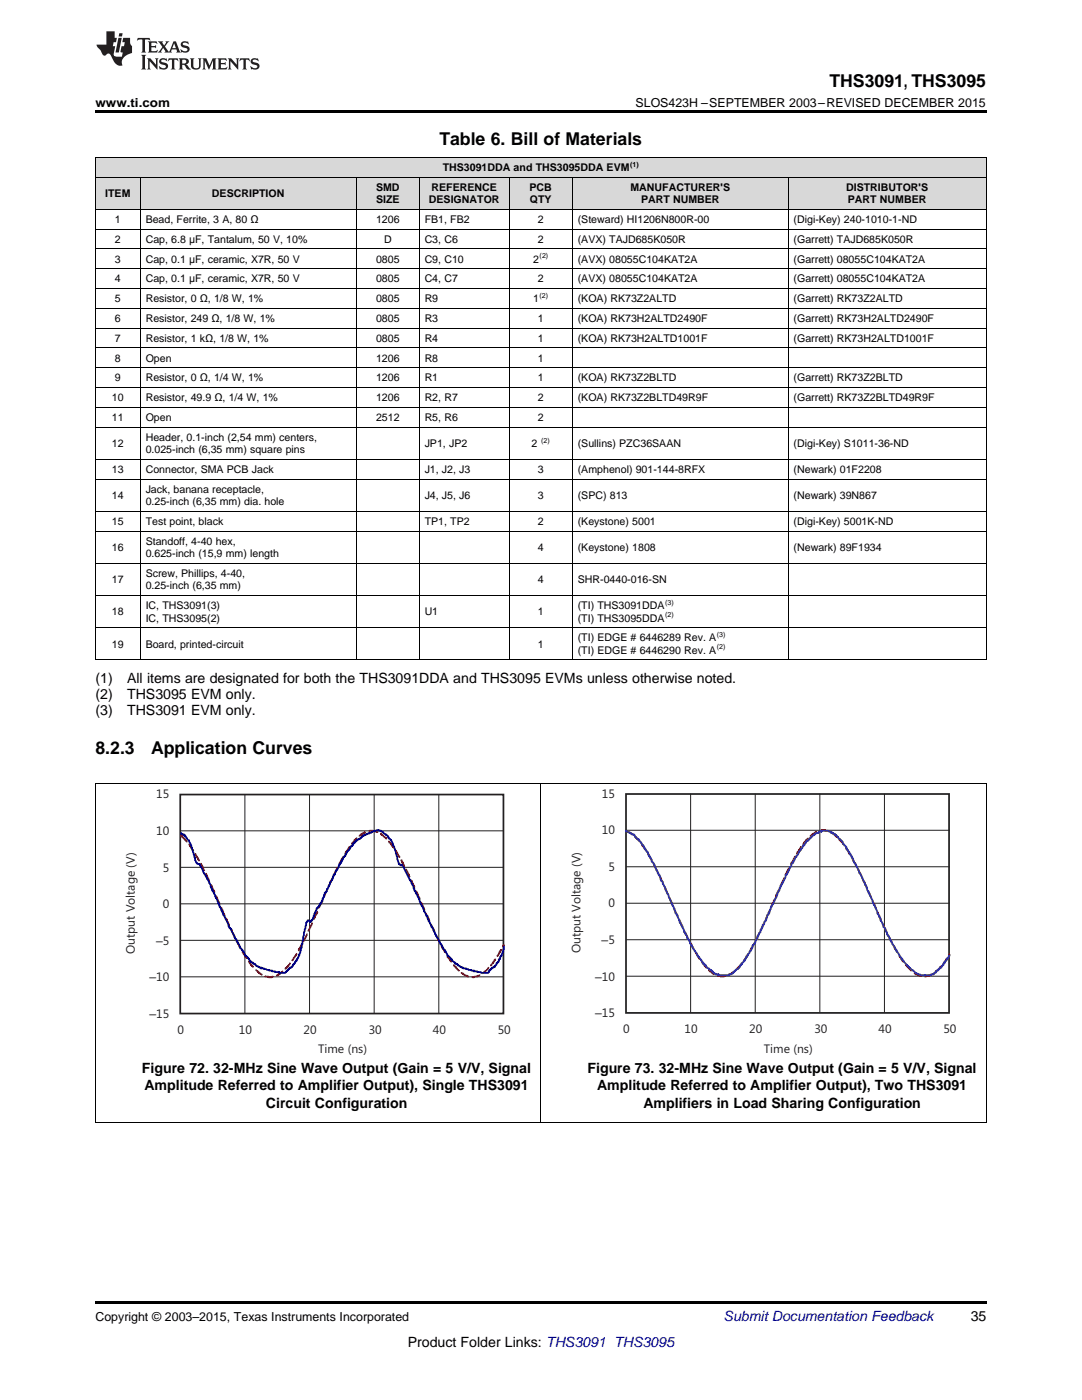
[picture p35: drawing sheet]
<svg xmlns="http://www.w3.org/2000/svg" width="216mm" height="279mm" viewBox="0 0 216 279" stroke-linecap="round" stroke-linejoin="round" font-family="sans-serif">
<defs><g id="words">
<g font-size="3.5">
<text x="165.5" y="17.3">THS3091, THS3095</text>
<text x="87.7" y="28.9">Table 6. Bill of Materials</text>
<text x="19" y="150.4">8.2.3</text>
<text x="30.1" y="150.4">Application Curves</text>
</g>
<g font-size="2.8">
<text x="19" y="136.3">(1)</text>
<text x="25.4" y="136.3">All items are designated for both the THS3091DDA and THS3095 EVMs unless otherwise noted.</text>
<text x="19" y="139.5">(2)</text>
<text x="19" y="142.7">(3)</text>
<text x="25.4" y="139.5">THS3095 EVM only.</text>
<text x="25.4" y="142.7">THS3091 EVM only.</text>
<text x="28.3" y="214.1">Figure 72. 32-MHz Sine Wave Output (Gain = 5 V/V, Signal</text>
<text x="117.2" y="214.1">Figure 73. 32-MHz Sine Wave Output (Gain = 5 V/V, Signal</text>
<text x="28.8" y="217.6">Amplitude Referred to Amplifier Output), Single THS3091</text>
<text x="53.1" y="221.1">Circuit Configuration</text>
<text x="119.1" y="217.6">Amplitude Referred to Amplifier Output), Two THS3091</text>
<text x="128.4" y="221.1">Amplifiers in Load Sharing Configuration</text>
<text x="193.7" y="263.6">35</text>
<text x="81.4" y="268.9">Product Folder Links: THS3091 THS3095</text>
</g>
<text font-size="2.8" fill="#0000c8" x="144.4" y="263.6">Submit Documentation Feedback</text>
<g font-size="2.5">
<text x="19" y="21.4">www.ti.com</text>
<text x="126.8" y="21.4">SLOS423H –SEPTEMBER 2003–REVISED DECEMBER 2015</text>
<text x="19" y="263.6">Copyright © 2003–2015, Texas Instruments Incorporated</text>
</g>
<g font-size="2.4" fill="#231f20">
<text x="31.2" y="159.4">15</text>
<text x="120.1" y="159.2">15</text>
<text x="31.2" y="166.6">10</text>
<text x="120.1" y="166.5">10</text>
<text x="32.5" y="173.9">5</text>
<text x="121.4" y="173.8">5</text>
<text x="32.5" y="181.2">0</text>
<text x="121.4" y="181.1">0</text>
<text x="26.9" y="190.4" transform="rotate(-90 26.9 190.4)">Output Voltage (V)</text>
<text x="31.2" y="188.5">–5</text>
<text x="115.8" y="190.3" transform="rotate(-90 115.8 190.3)">Output Voltage (V)</text>
<text x="120" y="188.4">–5</text>
<text x="29.8" y="195.8">–10</text>
<text x="118.7" y="195.7">–10</text>
<text x="29.8" y="203.1">–15</text>
<text x="118.7" y="203">–15</text>
<text x="35.4" y="206.3">0</text>
<text x="47.7" y="206.3">10</text>
<text x="60.6" y="206.3">20</text>
<text x="73.6" y="206.3">30</text>
<text x="86.4" y="206.3">40</text>
<text x="99.3" y="206.3">50</text>
<text x="124.4" y="206.2">0</text>
<text x="136.6" y="206.2">10</text>
<text x="149.5" y="206.2">20</text>
<text x="162.5" y="206.2">30</text>
<text x="175.3" y="206.2">40</text>
<text x="188.2" y="206.2">50</text>
<text x="63.5" y="210.2">Time (ns)</text>
<text x="152.4" y="210.2">Time (ns)</text>
</g>
<g font-size="2.1">
<text x="88.3" y="34.1">THS3091DDA</text>
<text x="102.5" y="34.1">and THS3095DDA EVM</text>
<text x="21" y="39.3">ITEM</text>
<text x="42.3" y="39.3">DESCRIPTION</text>
<text x="75" y="38.1">SMD</text>
<text x="75" y="40.6">SIZE</text>
<text x="85.6" y="40.6">DESIGNATOR</text>
<text x="86.1" y="38.1">REFERENCE</text>
<text x="105.7" y="38.1">PCB</text>
<text x="105.7" y="40.6">QTY</text>
<text x="125.8" y="38.1">MANUFACTURER'S</text>
<text x="127.9" y="40.6">PART NUMBER</text>
<text x="168.8" y="38.1">DISTRIBUTOR'S</text>
<text x="169.2" y="40.6">PART NUMBER</text>
<text x="22.9" y="44.5">1</text>
<text x="29.1" y="44.5">Bead, Ferrite, 3 A, 80 Ω</text>
<text x="75" y="44.5">1206</text>
<text x="84.7" y="44.5">FB1, FB2</text>
<text x="107.3" y="44.5">2</text>
<text x="115.3" y="44.5">(Steward) HI1206N800R-00</text>
<text x="158.4" y="44.5">(Digi-Key) 240-1010-1-ND</text>
<text x="22.9" y="48.5">2</text>
<text x="22.9" y="52.4">3</text>
<text x="29.1" y="48.5">Cap, 6.8 μF, Tantalum, 50 V, 10%</text>
<text x="29.1" y="52.4">Cap, 0.1 μF, ceramic, X7R, 50 V</text>
<text x="75" y="52.4">0805</text>
<text x="76.6" y="48.5">D</text>
<text x="84.7" y="48.5">C3, C6</text>
<text x="84.7" y="52.4">C9, C10</text>
<text x="106.4" y="52.4">2</text>
<text x="107.3" y="48.5">2</text>
<text x="115.3" y="48.5">(AVX) TAJD685K050R</text>
<text x="115.3" y="52.4">(AVX) 08055C104KAT2A</text>
<text x="158.4" y="48.5">(Garrett) TAJD685K050R</text>
<text x="158.4" y="52.4">(Garrett) 08055C104KAT2A</text>
<text x="22.9" y="56.4">4</text>
<text x="29.1" y="56.4">Cap, 0.1 μF, ceramic, X7R, 50 V</text>
<text x="75" y="56.4">0805</text>
<text x="84.7" y="56.4">C4, C7</text>
<text x="107.3" y="56.4">2</text>
<text x="115.3" y="56.4">(AVX) 08055C104KAT2A</text>
<text x="158.4" y="56.4">(Garrett) 08055C104KAT2A</text>
<text x="22.9" y="60.3">5</text>
<text x="22.9" y="64.3">6</text>
<text x="29.1" y="60.3">Resistor, 0 Ω, 1/8 W, 1%</text>
<text x="29.1" y="64.3">Resistor, 249 Ω, 1/8 W, 1%</text>
<text x="75" y="60.3">0805</text>
<text x="75" y="64.3">0805</text>
<text x="84.7" y="60.3">R9</text>
<text x="84.7" y="64.3">R3</text>
<text x="106.4" y="60.3">1</text>
<text x="107.3" y="64.3">1</text>
<text x="115.3" y="60.3">(KOA) RK73Z2ALTD</text>
<text x="115.3" y="64.3">(KOA) RK73H2ALTD2490F</text>
<text x="158.4" y="60.3">(Garrett) RK73Z2ALTD</text>
<text x="158.4" y="64.3">(Garrett) RK73H2ALTD2490F</text>
<text x="22.9" y="68.2">7</text>
<text x="29.1" y="68.2">Resistor, 1 kΩ, 1/8 W, 1%</text>
<text x="75" y="68.2">0805</text>
<text x="84.7" y="68.2">R4</text>
<text x="107.3" y="68.2">1</text>
<text x="115.3" y="68.2">(KOA) RK73H2ALTD1001F</text>
<text x="158.4" y="68.2">(Garrett) RK73H2ALTD1001F</text>
<text x="22.9" y="72.2">8</text>
<text x="22.9" y="76.1">9</text>
<text x="29.1" y="72.2">Open</text>
<text x="29.1" y="76.1">Resistor, 0 Ω, 1/4 W, 1%</text>
<text x="75" y="72.2">1206</text>
<text x="75" y="76.1">1206</text>
<text x="84.7" y="72.2">R8</text>
<text x="84.7" y="76.1">R1</text>
<text x="107.3" y="72.2">1</text>
<text x="107.3" y="76.1">1</text>
<text x="115.3" y="76.1">(KOA) RK73Z2BLTD</text>
<text x="158.4" y="76.1">(Garrett) RK73Z2BLTD</text>
<text x="22.3" y="80.1">10</text>
<text x="29.1" y="80.1">Resistor, 49.9 Ω, 1/4 W, 1%</text>
<text x="75" y="80.1">1206</text>
<text x="84.7" y="80.1">R2, R7</text>
<text x="107.3" y="80.1">2</text>
<text x="115.3" y="80.1">(KOA) RK73Z2BLTD49R9F</text>
<text x="158.4" y="80.1">(Garrett) RK73Z2BLTD49R9F</text>
<text x="22.3" y="84">11</text>
<text x="22.3" y="89.2">12</text>
<text x="29.1" y="84">Open</text>
<text x="29.1" y="88">Header, 0.1-inch (2,54 mm) centers,</text>
<text x="75" y="84">2512</text>
<text x="84.7" y="84">R5, R6</text>
<text x="84.7" y="89.2">JP1, JP2</text>
<text x="106" y="89.2">2</text>
<text x="107.3" y="84">2</text>
<text x="115.3" y="89.2">(Sullins) PZC36SAAN</text>
<text x="158.4" y="89.2">(Digi-Key) S1011-36-ND</text>
<text x="22.3" y="94.4">13</text>
<text x="29.1" y="90.5">0.025-inch (6,35 mm) square pins</text>
<text x="29.1" y="94.4">Connector, SMA PCB Jack</text>
<text x="84.7" y="94.4">J1, J2, J3</text>
<text x="107.3" y="94.4">3</text>
<text x="115.3" y="94.4">(Amphenol) 901-144-8RFX</text>
<text x="158.4" y="94.4">(Newark) 01F2208</text>
<text x="22.3" y="99.6">14</text>
<text x="29.1" y="98.4">Jack, banana receptacle,</text>
<text x="29.1" y="100.8">0.25-inch (6,35 mm) dia. hole</text>
<text x="84.7" y="99.6">J4, J5, J6</text>
<text x="107.3" y="99.6">3</text>
<text x="115.3" y="99.6">(SPC) 813</text>
<text x="158.4" y="99.6">(Newark) 39N867</text>
<text x="22.3" y="104.8">15</text>
<text x="29.1" y="104.8">Test point, black</text>
<text x="84.7" y="104.8">TP1, TP2</text>
<text x="107.3" y="104.8">2</text>
<text x="115.3" y="104.8">(Keystone) 5001</text>
<text x="158.4" y="104.8">(Digi-Key) 5001K-ND</text>
<text x="22.3" y="110">16</text>
<text x="29.1" y="108.7">Standoff, 4-40 hex,</text>
<text x="29.1" y="111.2">0.625-inch (15,9 mm) length</text>
<text x="107.3" y="110">4</text>
<text x="115.3" y="110">(Keystone) 1808</text>
<text x="158.4" y="110">(Newark) 89F1934</text>
<text x="22.3" y="116.4">17</text>
<text x="29.1" y="115.1">Screw, Phillips, 4-40,</text>
<text x="29.1" y="117.6">0.25-inch (6,35 mm)</text>
<text x="107.3" y="116.4">4</text>
<text x="115.3" y="116.4">SHR-0440-016-SN</text>
<text x="22.3" y="122.8">18</text>
<text x="29.1" y="121.6">IC, THS3091(3)</text>
<text x="29.1" y="124">IC, THS3095(2)</text>
<text x="84.7" y="122.8">U1</text>
<text x="107.3" y="122.8">1</text>
<text x="115.3" y="121.6">(TI) THS3091DDA</text>
<text x="115.3" y="124">(TI) THS3095DDA</text>
<text x="22.3" y="129.2">19</text>
<text x="29.1" y="129.2">Board, printed-circuit</text>
<text x="107.3" y="129.2">1</text>
<text x="115.3" y="128">(TI) EDGE # 6446289 Rev. A</text>
<text x="115.3" y="130.5">(TI) EDGE # 6446290 Rev. A</text>
</g>
<g font-size="1.4">
<text x="125.8" y="33.3">(1)</text>
<text x="107.7" y="51.6">(2)</text>
<text x="107.7" y="59.5">(2)</text>
<text x="108" y="88.4">(2)</text>
<text x="132.8" y="123.2">(2)</text>
<text x="132.8" y="120.7">(3)</text>
<text x="143.1" y="127.1">(3)</text>
<text x="143.1" y="129.6">(2)</text>
</g>
</g></defs>
<g fill="#d8d8d8">
<path d="M19 35.4h9v6.4h-9z"/>
<path d="M28 35.4h43.1v6.4h-43.1z"/>
<path d="M71.1 35.4h12.6v6.4h-12.6z"/>
<path d="M83.7 35.4h17.9v6.4h-17.9z"/>
<path d="M101.6 35.4h12.6v6.4h-12.6z"/>
<path d="M114.2 35.4h43.1v6.4h-43.1z"/>
<path d="M157.3 35.4h39.5v6.4h-39.5z"/>
<path d="M19 31.5h9v3.9h-9z"/>
<path d="M28 31.5h43.1v3.9h-43.1z"/>
<path d="M71.1 31.5h12.6v3.9h-12.6z"/>
<path d="M83.7 31.5h17.9v3.9h-17.9z"/>
<path d="M101.6 31.5h12.6v3.9h-12.6z"/>
<path d="M114.2 31.5h43.1v3.9h-43.1z"/>
<path d="M157.3 31.5h39.5v3.9h-39.5z"/>
</g>
<path d="M19 22h177.8v.5h-177.8zM19 259.7h177.8v.5h-177.8z" fill="#000"/>
<g fill="none" stroke="#000" stroke-width=".2">
<path d="M19 35.4h177.8M19 31.4h177.8M19.1 31.5v100.2M28 35.4v96.3M71.1 35.4v96.3M83.6 35.4v96.3M101.6 35.4v96.3M114.2 35.4v96.3M157.3 35.4v96.3M196.8 31.5v100.2M19 57.6h177.8M19 53.6h177.8"/>
<path d="M19 49.7h177.8M19 45.7h177.8M19 41.8h177.8M19 77.3h177.8M19 73.4h177.8M19 69.4h177.8M19 65.5h177.8M19 61.5h177.8M19 95.6h177.8M19 91.7h177.8M19 85.2h177.8M19 81.3h177.8"/>
<path d="M19 118.8h177.8M19 112.4h177.8M19 106h177.8M19 102h177.8M19 131.7h177.8M19 125.3h177.8M19 156.3h177.8M19.1 156.4v67.8M107.9 156.4v67.8M196.8 156.4v67.8M19 224.1h177.8"/>
</g>
<path d="M36 158.6h64.5v43.7h-64.5zM124.9 158.5h64.5v43.6h-64.5z" fill="none" stroke="#231f20" stroke-width=".35"/>
<g fill="none" stroke="#231f20" stroke-width=".2">
<path d="M48.9 158.5v43.7M61.8 158.5v43.7M74.7 158.5v43.7M87.6 158.5v43.7M137.8 158.4v43.7M150.7 158.4v43.7M163.6 158.4v43.7M176.5 158.4v43.7M36 173.1h64.5M36 165.8h64.5M124.9 173h64.6M124.9 165.7h64.6"/>
<path d="M36 194.9h64.5M36 187.7h64.5M36 180.4h64.5M124.9 194.8h64.6M124.9 187.5h64.6M124.9 180.3h64.6"/>
</g>
<path d="M36.1 166.8h.1M36.1 166.8l.8 .6 .4 .7 .4 .3 .5 .9h.1l.2 .5h.1l.2 .4h.1l.5 1h.1v.3h.2l.1 .5h.2v.3h.1l.2 .6h.1v.3h.2v.3l.4 .5v.3h.1v.3h.2v.3l.9 1.7v.3h.1l.3 1h.2l.1 .6h.2l.3 1 .4 .8v.3l.3 .3v.2l.3 .5v.3h.1l.3 1h.2l.1 .6h.2l.4 1.3 .3 .6h.2v.3h.1v.3l.6 1.1v.3h.2l.8 1.9 .5 .7h.1v.3h.2l.3 .7h.1l.3 .6h.2l.4 .9h.2v.2l.4 .3v.1l.9 .8v.1h.1l.2 .3 .4 .2v.1l.8 .1v.2h.6v.1l1.3-.1v-.2h.3l.3-.1v-.1h.3v-.2l.4-.1v-.2h.2l.1-.3h.2l.2-.4 .6-.5 .3-.6 .3-.1 .2-.5h.1l.2-.4 .3-.5h.1l.5-1h.1v-.3l.3-.1v-.3h.2v-.3h.1l.2-.6h.1v-.3h.2v-.3h.1l.3-.6 .1-.6h.2v-.3h.1v-.3l.9-1.6 .5-1.3 .3-.3v-.3h.1l.6-1.8h.1l.2-.3 .4-1.3h.2v-.3l.6-1.1v-.2h.1l.3-1.1h.2v-.3l.3-.3v-.3h.1v-.3h.2v-.3l1.4-2.9h.2v-.3h.1l.8-1.5h.1l.5-.9h.1l.9-1.3 .4-.3 .3-.5 .6-.2 .2-.3 .9-.3v-.2h.6l.1-.1 1.2 .1 .1 .2h.3v.1h.3v.2h.3l.2 .3 1.1 .8 .3 .6 .5 .3 .4 .9h.2l.3 .6h.1v.3h.2l.3 .7h.1v.3l.3 .2 .3 .9h.2v.3h.1v.3h.2v.3h.1l.6 1.1v.3h.1v.3h.2l.3 .9h.1l.3 1.1h.2l.3 1h.1l.3 .6 .3 1h.1v.3l1.1 2.1v.3l.3 .6h.1l.3 1h.2v.3l.3 .4v.3h.1l.9 2.1 .3 .3 .1 .6 .6 1.2h.2v.3h.1l.2 .4h.1v.3h.2l.3 .7h.1v.3l.3 .2 .5 .9h.1l.4 .7 .3 .2v.1l.8 .6 .1 .3h.2v.2l1 .5h.3v.2l1.3 .1v-.1h.6v-.2l.8-.1 .1-.3a3.9 3.9 0 0 0 1.6-1.5l.3-.1 .6-1.1h.2l.3-.6h.1v-.3h.2l.3-.7h.1v-.3l.3-.1v-.3h.2v-.3h.1l.1-.5M124.9 165.8l.2 .2h.2v.1h.3v.1l.5 .2 .1 .3h.3l.3 .4 .8 .6 .1 .5 .3 .1 .1 .5 .3 .1 .2 .4h.1l.3 .8 .3 .1v.3h.2l.4 1.1h.1v.3h.2l1.6 3.2v.3h.1v.3l.3 .3v.3h.2l.3 1h.1v.3l.6 1.1v.2h.2l.3 1.1h.1l.2 .6h.1v.3l1 2 .5 1.4h.1l.3 .9h.2l.4 1.3h.1l1.8 3.5 .3 .5h.1v.3h.2l.1 .4h.2l.1 .5 .3 .1 .2 .4 .3 .2 .1 .4 .3 .2 .7 .9h.3l.3 .4 .6 .2v.1l1 .2v.1l1.4-.1v-.2l.8-.3 .2-.3 .4-.1 .3-.5 .6-.4 .1-.3h.2l.1-.5 .3-.1 .2-.4 .3-.2 .3-.7h.1l.6-1.2h.1v-.3h.2l.4-1h.2l.1-.6h.2v-.3h.1v-.3l.5-.6v-.3h.1v-.3h.2l.4-1.3h.1l.3-.6v-.3l.5-.8v-.3l.3-.3v-.2h.1l.6-1.8h.2l.1-.6h.1l.3-1h.2l.6-1.7h.1v-.3l.7-1.3v-.3h.2v-.3h.1v-.3l.5-.9h.1v-.3h.2v-.3l.4-.8 .3-.3 .4-1.1h.2v-.3h.1l.2-.4h.1l.2-.5h.1l.3-.7 .5-.3 .1-.4 .3-.2 .2-.4 .5-.5 .2-.3 .4-.1a2.58 2.58 0 0 1 1.9-.9v-.1l1.4 .1v.2h.2v.1h.3l.3 .1v.2l.5 .1 .1 .3h.2l.1 .3 .7 .6v.2l.3 .1 .5 .9 .3 .2 .1 .4h.2l.1 .4h.2v.3h.1l.2 .5h.1l1.6 3.1v.3h.2l.3 .6 .1 .6h.2l.2 .8h.2l.7 2.1h.2l.1 .3v.3h.2v.3l.3 .4v.3h.1l.1 .6h.2l.6 1.8h.1v.3l.3 .3 .5 1.3h.1v.3l.9 1.6v.3h.1v.3l.8 1.2v.3h.1v.3h.2l.1 .4h.2l.1 .6h.2l.5 1.2h.2v.3l.4 .5 .2 .4h.1l.5 .7 .3 .2a4.5 4.5 0 0 0 1.7 1.6v.2l.7 .1v.2h.6v.1h.8v-.1h.5v-.2l.8-.1 .1-.3 .5-.2v-.1l.4-.3 .9-1.1h.1l.6-1 .3-.1 .2-.5h.1l.2-.4" fill="none" stroke="#f00" stroke-width=".35" stroke-dasharray="1.9 .9"/>
<path d="M36.1 166.2l.2 .3h.4v.3h.2v-.1l.3 .5 .5 .5 .3 1h.2v.5h.1v.4h.2l.3 1.5h.1v.6l.5 .7h.4v.2h.2v.3h.1l.3 .6 .3 .8h.2l.1 .5h.1l.2 .6h.1l.3 .9h.2l.1 .3v.4h.2v.3h.1v.4l.3 .2 .3 1h.2v.3h.1l.2 .3 .1 .8h.2v.3h.1v.4h.1l.2 .3 .1 .6h.2v.3h.1v.4l.3 .2v.3l.8 1.3v.4h.1v.3h.2l.1 .3h.2v.3l.6 1.1v.3h.1v.3l.3 .1v.3h.2l.1 .6h.2l.2 .9 .5 .3 .1 .4h.2l.1 .3v.3l.9 .7 .3 .6 .4 .2 .2 .3h.3l.3 .4 .9 .3v.2v-.2h.1v.2h.5v.1h.4l.6 .3v-.1l.2 .1h.4v.2h.6v.1h.7v.2h.2v-.2l.1 .2h1v-.2l.8-.6 .1-.3h.3l.2-.3h.1v-.3l.5-.3 .1-.4h.2v-.3h.1l.6-1.3v-.5h.2v-.6h.1v-.7h.2l.1-1.5 .6-2.2v-.6h.1l.2-.4h.3l.1 .2v-.1l.3 .1v-.2l.3-.2 .2-.7h.1v-.5h.2v-.3h.1l.2-.7 .5-.4 .2-.6 .3-.2 .1-.7h.2l.1-.8h.2v-.4l.4-.3v-.5h.2l.1-.5h.2v-.3h.1v-.5h.2l.1-.4h.2l.1-.8h.2v-.3l.3-.1 .1-.7 .3-.2 .3-.9h.1v-.3l.3-.1v-.3h.2v-.3h.1v-.3h.2v-.3l.4-.3 .2-.6h.1v-.3l.6-.4 .2-.6 .4-.2v-.3l.4-.3 .5-.6 .6-.1v-.2l.3-.1 .1-.3h.3l.2-.3 .1 .2v-.2h.3v-.1l.9-.2 .1-.3h.5v-.1l.1 .1v-.1v.1l.5-.1v-.2l.3 .2v-.2l.9 .5 .1 .3 .4 .1v.2l.5 .2v.3l.6 .5 .3 .6v.4h.1l.2 .3 .1 .8h.2v.6l.3 .5v.6l.1 .2 .2 .7 .4 .2v.1v-.1l.2 .1v-.1l.3 .3 1.3 2.8h.1l.2 .3v.3h.1v.3h.2l.1 .3 .2 .8h.1l.2 .3v.3l.3 .2 .3 .9h.1l.1 .9h.2l.1 .6h.2l.1 .5h.2v.5h.1l.3 .9 .3 .1 .2 .9h.1l.5 .9v.3l.3 .1 .4 1.4h.2v.3h.1l.2 .4h.1l.1 .6h.2l.1 .3v.3l.3 .1 .3 .9 .5 .3v.3h.1l.3 .7h.2v.2l.7 .6v.3l.6 .3 .1 .3h.3l.2 .3 .4 .1v.2h.3v.1h.3v.2h.6v.1l1 .2v.1h.5v.2l.1-.2v.2h.6v.1l1.5 .2a.59 .59 0 0 0 .9-.5h.1l.5-.6h.3l.1-.3 .2 .2v-.3l.3-.2v-.3l.4-.3v-.4l.3-.2v-.4l.3-.2 .2-.7h.1l.1-1.2" fill="none" stroke="#000080" stroke-width=".35"/>
<path d="M124.9 165.8v.2v-.2h.2v.2l.8 .2v.2l.6 .1 .2 .5h.1l.3 .4 .5 .2 .5 1 .3 .2 .2 .5 .3 .2 .1 .4 .3 .2v.4h.2v.3l.4 .5 .1 .7 .5 .3 .4 1.3h.2l.3 .9 .2 .2 .2 .9h.1v.2l.3 .2v.4h.2l.3 .6 .4 1.4h.2l.4 1.3h.2l.1 .7h.2v.3h.1l.1 .3v.3l.3 .5v.4h.2l.1 .4h.2l.3 1.1h.1v.4h.2l.1 .6h.2l.4 .9v.4l.3 .2v.3h.1l.2 .3v.4l.3 .2 .3 .9h.1v.2l.3 .2 .2 .6 .7 .9 .3 .7 .3 .2v.3l.4 .3 .5 .7 .4 .3 .1 .4 .5 .2 .1 .3h.3l.6 .7 .7 .2v.1v-.1l.2 .1v-.1v.1h1.3a2.36 2.36 0 0 0 1.8-.6l.4-.6h.3l.2-.3 .2-.1v-.3l.5-.3v-.3l.6-.4 .1-.6 .3-.2 .2-.6 .2-.1v-.3a1.5 1.5 0 0 0 .6-1.2l.5-.3 .3-1 .3-.2v-.4h.1l.2-.6 .3-.2v-.4l.3-.3v-.3h.1v-.4l.3-.2v-.4l.3-.2v-.3h.1l.2-.9 .3-.1 .1-.7h.2v-.3h.1v-.5h.2l.1-.6 .3-.1 .1-.8h.2v-.3h.1l.2-.3v-.4h.1l.2-.6h.1v-.3h.2v-.4h.1v-.3h.2v-.3h.1v-.3h.2v-.3h.1l.4-.9v-.4l.3-.2 .2-.6h.1l.3-.9h.2l.1-.3v-.4h.3l.2-.6h.1l.1-.3v-.3l.3-.1v-.3l.3-.2 .2-.3v-.3l.4-.3v-.3h.2l.1-.4 .5-.3v-.3l.3-.1v-.3h.2v-.2l1.1-.9v-.1h.3l.3-.5h.6l.1-.2h.3v-.2h.1v.2v-.2h1.4l.5 .3v.1h.2v-.1v.1h.3v.2h.3v.3l.1-.2 .6 .8 .6 .4v.2l.3 .1v.5a1.14 1.14 0 0 1 .7 1l.3 .1 .2 .5h.1v.4h.3v.3h.2v.3l.2 .3 .2 .8 .3 .1v.3h.1l.6 1.2v.4l.3 .2 .7 1.7h.2v.5h.1l.2 .6h.1v.4l.2 .3h.1v.3h.2v.3l.6 1 .2 1.1h.2l.1 .3v.3l.5 .7v.4h.1l.2 .6h.1l.2 .3v.5h.1l.5 .9v.4h.1l.3 .4v.3l.1 .3h.2v.5h.1v.3l.3 .1 .3 .9h.2l.1 .3v.3h.2l.3 .4 .1 .6 .3 .2v.3h.1l.8 1.3 .3 .2v.3l.3 .1 1.1 1.5 .6 .3a2.58 2.58 0 0 0 1.9 1h.5v.2h.1v-.2h1.2v-.1h.4l.2-.3h.3l.1-.5h.3l.5-.6h.3v-.3l.4-.3v-.3l.3-.1v-.3l.3-.1v-.3l.4-.3 .2-.5" fill="none" stroke="#2e3092" stroke-width=".35"/>
<g fill="#231f20">
<path d="M27.5 7.6l-.1 .5 .4-.2h.6v.1v2.1l-.2 .4h1l-.3-.4v-2.1l.1-.1h.5l.5 .2-.2-.5zM29.5 8.3l.2 .3v1.5l-.2 .4h1.8l.2-.6a1.04 1.04 0 0 1-1.3 .2v-.7h.6l.3 .2v-.6l-.3 .2h-.6v-.6l.8-.1 .4 .3-.2-.5zM31.5 8.3l.9 1.1-.9 1.1h.8l-.2-.2 .5-.7 .4 .7-.2 .2h1.5l-.1-.2 .1-.4h.9l.1 .4-.2 .2h1l-.3-.3-.7-1.9h-.5l-.9 2-.8-1 .9-1h-.8l.1 .3-.3 .5-.4-.6 .2-.2zM34.7 8.6l.4 1h-.7zM36.3 8.4a.63 .63 0 0 0-.2 .7 .63 .63 0 0 0 .6 .4l.6 .2 .1 .2a.75 .75 0 0 1-.7 .4 .75 .75 0 0 1-.6-.5l.1 .7 .1-.1a1.11 1.11 0 0 0 1.5-.6 1.13 1.13 0 0 0-1.2-.8l-.1-.4a1.04 1.04 0 0 1 1.2 .2l-.2-.5-.1 .1-.5-.2zM28.2 10.9l.2 .4v2.2l-.2 .4h1l-.3-.4v-2.2l.3-.4zM29.3 11.6l.3 .4v1.5l-.3 .4h.8l-.2-.4v-1.3l1.5 1.7v-1.9l.2-.4h-.7l.2 .4v.9l-1.1-1.3zM32 11.8a.62 .62 0 0 0-.2 .7 .62 .62 0 0 0 .6 .4l.6 .1 .1 .3a.76 .76 0 0 1-.7 .3 .76 .76 0 0 1-.6-.4l.1 .7 .1-.1a1.11 1.11 0 0 0 1.5-.6 1.13 1.13 0 0 0-1.2-.8l-.1-.4a1.04 1.04 0 0 1 1.2 .2l-.2-.6-.1 .1-.5-.1zM33.7 11.6l-.2 .6a.61 .61 0 0 1 .8-.3v1.6l-.2 .4h.9l-.2-.4v-1.6a.63 .63 0 0 1 .8 .3l-.2-.6zM35.6 11.6l.3 .4v1.5l-.3 .4h1l-.2-.2v-.8l.5 .2a.76 .76 0 0 0 1.2 .7l-1-1a.58 .58 0 0 0 .6-.5 .58 .58 0 0 0-.5-.6zM36.4 11.9h.1a.45 .45 0 0 1 .5 .1 .45 .45 0 0 1 .1 .5l-.7 .2zM37.9 11.6l.2 .2a2.17 2.17 0 0 0 .3 1.9 .99 .99 0 0 0 1.6-.6v-1.1l.2-.4h-.7l.2 .2a1.92 1.92 0 0 1-.2 1.8 .6 .6 0 0 1-.9-.5v-1.1l.2-.4zM40.4 11.6l.2 .4v1.5l-.2 .4h.7l-.2-.4v-1.4l.8 1.8 .8-1.8v1.4l-.2 .4h.9l-.2-.4v-1.5l.2-.4h-.8l-.6 1.5-.6-1.5zM43.4 11.6l.2 .4v1.5l-.2 .4h1.8l.2-.6a1.04 1.04 0 0 1-1.3 .1v-.6h.5l.4 .2v-.6l-.4 .2h-.5v-.7h.8l.3 .3-.1-.6zM45.5 11.6l.2 .4v1.5l-.2 .4h.7l-.2-.4v-1.3l1.5 1.7v-1.9l.2-.4h-.7l.2 .4v.9l-1.1-1.3zM47.9 11.6l-.1 .6a.61 .61 0 0 1 .8-.3v1.6l-.3 .4h1l-.3-.4 .1-1.6a.63 .63 0 0 1 .7 .3l-.1-.6zM50.2 11.8a.62 .62 0 0 0-.2 .7 .62 .62 0 0 0 .6 .4l.6 .1 .2 .3a.76 .76 0 0 1-.8 .3 .76 .76 0 0 1-.6-.4l.1 .7 .2-.1a1.11 1.11 0 0 0 1.5-.6 1.13 1.13 0 0 0-1.3-.8l-.1-.4a1.04 1.04 0 0 1 1.2 .2l-.1-.6-.2 .1-.5-.1z"/>
<path d="M21.2 6.3v2.6h-1.9l.1 .4 .7 .9a.91 .91 0 0 0 1 .8 .56 .56 0 0 1 .5-.3 .56 .56 0 0 1 .5 .3l.4 .8a1.53 1.53 0 0 0 1.9 1.2 1.54 1.54 0 0 1 1-2.1l.9-.3v-1.4a1.52 1.52 0 0 1-.3-1.6h-1.4l-.2 .8h.5l-.2 .8h-.4l-.2 1v.2l.4 .1-.2 .8a1.93 1.93 0 0 1-1.6-.3l.3-1.8h-.5l.2-.8h.4l.2-.8h-.4v-1.3zM23.6 7.6l-.6 2.9h.7l.6-2.9zM23.8 6.6l-.1 .7h.6l.2-.7z"/>
</g>
<use href="#words"/>
</svg>
